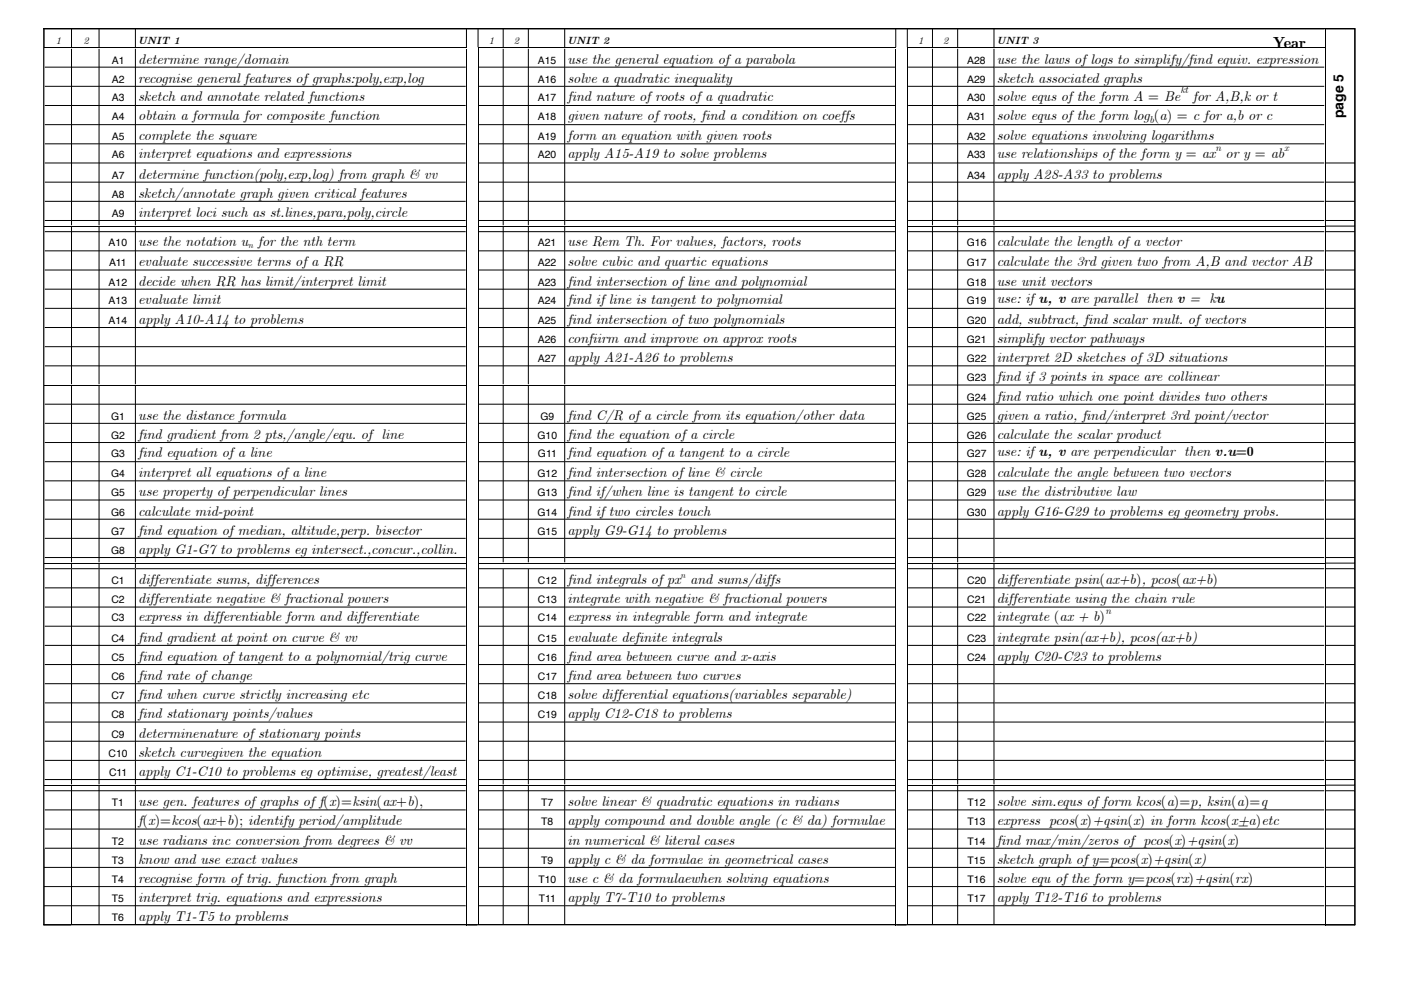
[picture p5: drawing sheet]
<svg xmlns="http://www.w3.org/2000/svg" width="297mm" height="210mm" viewBox="0 0 297 210" stroke-linecap="round" stroke-linejoin="round" font-family="sans-serif">
<defs><g id="words">
<text font-size="3.4" x="269.9" y="10.3">Year</text>
<g font-size="3">
<text x="29.3" y="13.5">determine range/domain</text>
<text x="29.3" y="17.5">recognise general features of graphs:poly,exp,log</text>
<text x="120.3" y="13.5">use the general equation of a parabola</text>
<text x="120.3" y="17.5">solve a quadratic inequality</text>
<text x="211.3" y="13.5">use the laws of logs to simplify/find equiv. expression</text>
<text x="211.3" y="17.5">sketch associated graphs</text>
<text x="29.3" y="21.4">sketch and annotate related functions</text>
<text x="120.3" y="21.4">find nature of roots of a quadratic</text>
<text x="211.3" y="21.4">solve equs of the form A = Be</text>
<text x="252.9" y="21.4">for A,B,k or t</text>
<text x="29.3" y="25.4">obtain a formula for composite function</text>
<text x="29.3" y="29.7">complete the square</text>
<text x="120.3" y="25.4">given nature of roots, find a condition on coeffs</text>
<text x="120.3" y="29.7">form an equation with given roots</text>
<text x="211.3" y="25.4">solve equs of the form log (a) = c for a,b or c</text>
<text x="211.3" y="29.7">solve equations involving logarithms</text>
<text x="284.8" y="25.1" transform="rotate(-90 284.8 25.1)">page 5</text>
<text x="29.3" y="33.5">interpret equations and expressions</text>
<text x="120.3" y="33.5">apply A15-A19 to solve problems</text>
<text x="211.3" y="33.5">use relationships of the form y = ax or y = ab</text>
<text x="29.3" y="37.9">determine function(poly,exp,log) from graph &amp; vv</text>
<text x="29.3" y="41.9">sketch/annotate graph given critical features</text>
<text x="211.3" y="37.9">apply A28-A33 to problems</text>
<text x="29.3" y="46">interpret loci such as st.lines,para,poly,circle</text>
<text x="29.3" y="52.2">use the notation u for the nth term</text>
<text x="120.3" y="52.2">use Rem Th. For values, factors, roots</text>
<text x="211.3" y="52.2">calculate the length of a vector</text>
<text x="29.3" y="56.5">evaluate successive terms of a RR</text>
<text x="120.3" y="56.5">solve cubic and quartic equations</text>
<text x="211.3" y="56.5">calculate the 3rd given two from A,B and vector AB</text>
<text x="29.3" y="60.6">decide when RR has limit/interpret limit</text>
<text x="29.3" y="64.4">evaluate limit</text>
<text x="120.3" y="60.6">find intersection of line and polynomial</text>
<text x="120.3" y="64.4">find if line is tangent to polynomial</text>
<text x="211.3" y="60.6">use unit vectors</text>
<text x="211.3" y="64.3">use: ifu, v are parallel then v = ku</text>
<text x="29.3" y="68.7">apply A10-A14 to problems</text>
<text x="120.3" y="68.7">find intersection of two polynomials</text>
<text x="211.3" y="68.7">add, subtract, find scalar mult. of vectors</text>
<text x="120.3" y="72.7">confiirm and improve on approx roots</text>
<text x="120.3" y="76.8">apply A21-A26 to problems</text>
<text x="211.3" y="72.7">simplify vector pathways</text>
<text x="211.3" y="76.8">interpret 2D sketches of 3D situations</text>
<text x="211.3" y="80.9">find if 3 points in space are collinear</text>
<text x="29.3" y="89">use the distance formula</text>
<text x="120.3" y="89">find C/R of a circle from its equation/other data</text>
<text x="211.3" y="84.9">find ratio which one point divides two others</text>
<text x="211.3" y="89">given a ratio, find/interpret 3rd point/vector</text>
<text x="29.3" y="93.1">find gradient from 2 pts,/angle/equ. of line</text>
<text x="120.3" y="93.1">find the equation of a circle</text>
<text x="211.3" y="93.1">calculate the scalar product</text>
<text x="29.3" y="96.9">find equation of a line</text>
<text x="29.3" y="101.2">interpret all equations of a line</text>
<text x="120.3" y="96.9">find equation of a tangent to a circle</text>
<text x="120.3" y="101.2">find intersection of line &amp; circle</text>
<text x="211.3" y="96.8">use: ifu, v are perpendicular then v.u=0</text>
<text x="211.3" y="101.2">calculate the angle between two vectors</text>
<text x="29.3" y="105.3">use property of perpendicular lines</text>
<text x="120.3" y="105.3">find if/when line is tangent to circle</text>
<text x="211.3" y="105.3">use the distributive law</text>
<text x="29.3" y="109.3">calculate mid-point</text>
<text x="29.3" y="113.4">find equation of median, altitude,perp. bisector</text>
<text x="120.3" y="109.3">find if two circles touch</text>
<text x="120.3" y="113.4">apply G9-G14 to problems</text>
<text x="211.3" y="109.3">apply G16-G29 to problems eg geometry probs.</text>
<text x="29.3" y="117.4">apply G1-G7 to problems eg intersect.,concur.,collin.</text>
<text x="29.3" y="123.9">differentiate sums, differences</text>
<text x="120.3" y="123.9">find integrals of px and sums/diffs</text>
<text x="211.3" y="123.9">differentiate psin(ax+b), pcos(ax+b)</text>
<text x="29.3" y="127.9">differentiate negative &amp; fractional powers</text>
<text x="29.3" y="131.8">express in differentiable form and differentiate</text>
<text x="120.3" y="127.9">integrate with negative &amp; fractional powers</text>
<text x="120.3" y="131.8">express in integrable form and integrate</text>
<text x="211.3" y="127.9">differentiate using the chain rule</text>
<text x="211.3" y="131.8">integrate (ax + b)</text>
<text x="29.3" y="136.1">find gradient at point on curve &amp; vv</text>
<text x="120.3" y="136.1">evaluate definite integrals</text>
<text x="211.3" y="136.1">integrate psin(ax+b), pcos(ax+b)</text>
<text x="29.3" y="140.1">find equation of tangent to a polynomial/trig curve</text>
<text x="120.3" y="140.1">find area between curve and x-axis</text>
<text x="211.3" y="140.1">apply C20-C23 to problems</text>
<text x="29.3" y="144.2">find rate of change</text>
<text x="29.3" y="148.3">find when curve strictly increasing etc</text>
<text x="120.3" y="144.2">find area between two curves</text>
<text x="120.3" y="148.3">solve differential equations(variables separable)</text>
<text x="29.3" y="152.3">find stationary points/values</text>
<text x="120.3" y="152.3">apply C12-C18 to problems</text>
<text x="29.3" y="156.4">determinenature of stationary points</text>
<text x="29.3" y="160.5">sketch curvegiven the equation</text>
<text x="29.3" y="164.5">apply C1-C10 to problems eg optimise, greatest/least</text>
<text x="29.3" y="171">use gen. features of graphs of f(x)=ksin(ax+b),</text>
<text x="120.3" y="171">solve linear &amp; quadratic equations in radians</text>
<text x="211.3" y="171">solve sim.equs of form kcos(a)=p, ksin(a)=q</text>
<text x="29.3" y="175">f(x)=kcos(ax+b); identify period/amplitude</text>
<text x="29.3" y="179.1">use radians inc conversion from degrees &amp; vv</text>
<text x="120.3" y="175">apply compound and double angle (c &amp; da) formulae</text>
<text x="120.3" y="179.1">in numerical &amp; literal cases</text>
<text x="211.3" y="175">express pcos(x)+qsin(x) in form kcos(x±a)etc</text>
<text x="211.3" y="179.1">find max/min/zeros of pcos(x)+qsin(x)</text>
<text x="29.3" y="183.1">know and use exact values</text>
<text x="120.3" y="183.1">apply c &amp; da formulae in geometrical cases</text>
<text x="211.3" y="183.1">sketch graph of y=pcos(x)+qsin(x)</text>
<text x="29.3" y="187.2">recognise form of trig. function from graph</text>
<text x="29.3" y="191.3">interpret trig. equations and expressions</text>
<text x="120.3" y="187.2">use c &amp; da formulaewhen solving equations</text>
<text x="120.3" y="191.3">apply T7-T10 to problems</text>
<text x="211.3" y="187.2">solve equ of the form y=pcos(rx)+qsin(rx)</text>
<text x="211.3" y="191.3">apply T12-T16 to problems</text>
<text x="29.3" y="195.3">apply T1-T5 to problems</text>
</g>
<g font-size="2.2">
<text x="11.9" y="9.4">1</text>
<text x="17.7" y="9.4">2</text>
<text x="29.2" y="9.4">UNIT 1</text>
<text x="103.6" y="9.4">1</text>
<text x="109" y="9.4">2</text>
<text x="120.2" y="9.4">UNIT 2</text>
<text x="194.7" y="9.4">1</text>
<text x="200" y="9.4">2</text>
<text x="211.3" y="9.4">UNIT 3</text>
<text x="23.7" y="13.5">A1</text>
<text x="23.7" y="17.5">A2</text>
<text x="114.1" y="13.5">A15</text>
<text x="114.1" y="17.5">A16</text>
<text x="205.1" y="13.5">A28</text>
<text x="205.1" y="17.5">A29</text>
<text x="23.7" y="21.4">A3</text>
<text x="114.1" y="21.4">A17</text>
<text x="205.1" y="21.4">A30</text>
<text x="23.7" y="25.4">A4</text>
<text x="23.7" y="29.7">A5</text>
<text x="114.1" y="25.4">A18</text>
<text x="114.1" y="29.7">A19</text>
<text x="205.1" y="25.4">A31</text>
<text x="205.1" y="29.7">A32</text>
<text x="23.7" y="33.5">A6</text>
<text x="114.1" y="33.5">A20</text>
<text x="205.1" y="33.5">A33</text>
<text x="23.7" y="37.9">A7</text>
<text x="23.7" y="41.9">A8</text>
<text x="205.1" y="37.9">A34</text>
<text x="23.7" y="46">A9</text>
<text x="23" y="52.2">A10</text>
<text x="114.1" y="52.2">A21</text>
<text x="205" y="52.2">G16</text>
<text x="23.1" y="56.5">A11</text>
<text x="114.1" y="56.5">A22</text>
<text x="205" y="56.5">G17</text>
<text x="23" y="60.6">A12</text>
<text x="23" y="64.4">A13</text>
<text x="114.1" y="60.6">A23</text>
<text x="114.1" y="64.4">A24</text>
<text x="205" y="60.6">G18</text>
<text x="205" y="64.4">G19</text>
<text x="23" y="68.7">A14</text>
<text x="114.1" y="68.7">A25</text>
<text x="205" y="68.7">G20</text>
<text x="114.1" y="72.7">A26</text>
<text x="114.1" y="76.8">A27</text>
<text x="205" y="72.7">G21</text>
<text x="205" y="76.8">G22</text>
<text x="205" y="80.9">G23</text>
<text x="23.5" y="89">G1</text>
<text x="114.6" y="89">G9</text>
<text x="205" y="84.9">G24</text>
<text x="205" y="89">G25</text>
<text x="23.5" y="93.1">G2</text>
<text x="114" y="93.1">G10</text>
<text x="205" y="93.1">G26</text>
<text x="23.5" y="96.9">G3</text>
<text x="23.5" y="101.2">G4</text>
<text x="114" y="101.2">G12</text>
<text x="114.1" y="96.9">G11</text>
<text x="205" y="96.9">G27</text>
<text x="205" y="101.2">G28</text>
<text x="23.5" y="105.3">G5</text>
<text x="114" y="105.3">G13</text>
<text x="205" y="105.3">G29</text>
<text x="23.5" y="109.3">G6</text>
<text x="23.5" y="113.4">G7</text>
<text x="114" y="109.3">G14</text>
<text x="114" y="113.4">G15</text>
<text x="205" y="109.3">G30</text>
<text x="23.5" y="117.4">G8</text>
<text x="23.6" y="123.9">C1</text>
<text x="114.1" y="123.9">C12</text>
<text x="205.1" y="123.9">C20</text>
<text x="23.6" y="127.9">C2</text>
<text x="23.6" y="131.8">C3</text>
<text x="114.1" y="127.9">C13</text>
<text x="114.1" y="131.8">C14</text>
<text x="205.1" y="127.9">C21</text>
<text x="205.1" y="131.8">C22</text>
<text x="23.6" y="136.1">C4</text>
<text x="114.1" y="136.1">C15</text>
<text x="205.1" y="136.1">C23</text>
<text x="23.6" y="140.1">C5</text>
<text x="114.1" y="140.1">C16</text>
<text x="205.1" y="140.1">C24</text>
<text x="23.6" y="144.2">C6</text>
<text x="23.6" y="148.3">C7</text>
<text x="114.1" y="144.2">C17</text>
<text x="114.1" y="148.3">C18</text>
<text x="23.6" y="152.3">C8</text>
<text x="114.1" y="152.3">C19</text>
<text x="23" y="160.5">C10</text>
<text x="23.6" y="156.4">C9</text>
<text x="23.1" y="164.5">C11</text>
<text x="23.7" y="171">T1</text>
<text x="114.7" y="171">T7</text>
<text x="205.2" y="171">T12</text>
<text x="23.7" y="179.1">T2</text>
<text x="114.7" y="175">T8</text>
<text x="205.2" y="175">T13</text>
<text x="205.2" y="179.1">T14</text>
<text x="23.7" y="183.1">T3</text>
<text x="114.7" y="183.1">T9</text>
<text x="205.2" y="183.1">T15</text>
<text x="23.7" y="187.2">T4</text>
<text x="23.7" y="191.3">T5</text>
<text x="114.1" y="187.2">T10</text>
<text x="114.2" y="191.3">T11</text>
<text x="205.2" y="187.2">T16</text>
<text x="205.2" y="191.3">T17</text>
<text x="23.7" y="195.3">T6</text>
</g>
<g font-size="2.1">
<text x="250.3" y="19.7">kt</text>
<text x="243.7" y="26">b</text>
<text x="257.7" y="31.9">n</text>
<text x="272.3" y="31.9">x</text>
<text x="234.4" y="130.1">n</text>
</g>
<g font-size="1.9">
<text x="52.6" y="52.7">n</text>
<text x="144.3" y="122.5">n</text>
</g>
</g></defs>
<g fill="none" stroke="#000" stroke-width=".21">
<path d="M9.5 10.2h89.5M9.5 14.2h19.2M9.5 18.3h19.2M15.2 6.2v3.8M15.2 10.3v37.5M21 6.2v3.8M21 10.3v37.5M28.7 6.2v3.8M28.7 10.3v37.5M28.8 14.2h69.9M28.8 18.3h69.9M98.9 10.3v185.9"/>
<path d="M98.9 6.2v3.8M101.4 10.1v186.1M101.4 6.2v3.8M101.5 10.2h88.5M101.5 14.2h18.2M101.5 18.3h18.2M106.7 6.2v3.8M106.7 10.3v37.5M112 6.2v3.8M112 10.3v37.5M119.7 6.2v3.8M119.7 10.3v37.5"/>
<path d="M119.8 14.2h69.9M119.8 18.3h69.9M189.9 10.3v185.9M189.9 6.2v3.8M192.4 10.1v186.1M192.4 6.2v3.8M192.5 10.2h88.5M192.5 14.2h18.2M192.5 18.3h18.2M197.7 6.2v3.8M197.7 10.3v37.5M203 6.2v3.8"/>
<path d="M203 10.3v37.5M210.7 6.2v3.8M210.7 10.3v37.5M210.8 14.2h70M210.8 18.3h70M280.9 6.2v190M287.3 6.2v189.9h-6.2M9.5 22.4h19.2M9.5 26.4h19.2M9.5 30.5h19.2M9.5 34.6h19.2M9.5 38.6h19.2"/>
<path d="M28.8 22.4h69.9M28.8 26.4h69.9M28.8 30.5h69.9M28.8 34.6h69.9M28.8 38.6h69.9M101.5 22.4h18.2M101.5 26.4h18.2M101.5 30.5h18.2M101.5 34.6h18.2M101.5 38.6h18.2M119.8 22.4h69.9M119.8 26.4h69.9"/>
<path d="M119.8 30.5h69.9M119.8 34.6h69.9M119.8 38.6h69.9M192.5 22.4h18.2M192.5 26.4h18.2M192.5 30.5h18.2M192.5 34.6h18.2M192.5 38.6h18.2M210.8 22.4h70M210.8 26.4h70M210.8 30.5h70M210.8 34.6h70"/>
<path d="M210.8 38.6h70M281.1 34.6h6.2M281.1 38.6h6.2M9.5 47.9h89.5M9.5 42.7h19.2M9.5 46.8h19.2M9.5 49.1h19.2M9.5 53.2h19.2M9.5 57.2h19.2M15.2 48.1v33.4M21 48.1v33.4M28.7 48.1v33.4"/>
<path d="M28.8 42.7h69.9M28.8 46.8h69.9M28.8 49.1h69.9M28.8 53.2h69.9M28.8 57.2h69.9M101.5 47.9h88.5M101.5 42.7h18.2M101.5 46.8h18.2M101.5 49.1h18.2M101.5 53.2h18.2M101.5 57.2h18.2M106.7 48.1v33.4"/>
<path d="M112 48.1v33.4M119.7 48.1v33.4M119.8 42.7h69.9M119.8 46.8h69.9M119.8 49.1h69.9M119.8 53.2h69.9M119.8 57.2h69.9M192.5 47.9h88.5M192.5 42.7h18.2M192.5 46.8h18.2M192.5 49.1h18.2M192.5 53.2h18.2"/>
<path d="M192.5 57.2h18.2M197.7 48.1v71.1M203 48.1v71.1M210.7 48.1v71.1M210.8 42.7h70M210.8 46.8h70M210.8 49.1h70M210.8 53.2h70M210.8 57.2h70M281.1 42.7h6.2M281.1 46.8h6.2M281.1 47.9h6.2"/>
<path d="M281.1 49.1h6.2M281.1 53.2h6.2M281.1 57.2h6.2M9.5 61.3h19.2M9.5 65.4h19.2M9.5 69.4h19.2M9.5 73.5h19.2M9.5 77.6h19.2M28.8 61.3h69.9M28.8 65.4h69.9M28.8 69.4h69.9M28.8 73.5h69.9"/>
<path d="M28.8 77.6h69.9M101.5 61.3h18.2M101.5 65.4h18.2M101.5 69.4h18.2M101.5 73.5h18.2M101.5 77.6h18.2M119.8 61.3h69.9M119.8 65.4h69.9M119.8 69.4h69.9M119.8 73.5h69.9M119.8 77.6h69.9M192.5 61.3h18.2"/>
<path d="M192.5 65.4h18.2M192.5 69.4h18.2M192.5 73.5h18.2M192.5 77.6h18.2M210.8 61.3h70M210.8 65.4h70M210.8 69.4h70M210.8 73.5h70M210.8 77.6h70M281.1 61.3h6.2M281.1 65.4h6.2M281.1 69.4h6.2"/>
<path d="M281.1 73.5h6.2M281.1 77.6h6.2M9.5 81.6h89.5M9.5 85.7h19.2M9.5 89.8h19.2M9.5 93.8h19.2M9.5 97.9h19.2M15.2 81.8v36.4M21 81.8v36.4M28.7 81.8v36.4h-19.2M28.8 85.7h69.9M28.8 89.8h69.9"/>
<path d="M28.8 93.8h69.9M28.8 97.9h69.9M101.5 81.6h88.5M101.5 85.7h18.2M101.5 89.8h18.2M101.5 93.8h18.2M101.5 97.9h18.2M106.7 81.8v36.4M112 81.8v36.4M119.7 81.8v36.4h-18.2M119.8 85.7h69.9M119.8 89.8h69.9"/>
<path d="M119.8 93.8h69.9M119.8 97.9h69.9M192.5 81.6h18.2M192.5 85.7h18.2M192.5 89.8h18.2M192.5 93.8h18.2M192.5 97.9h18.2M210.8 81.6h70M210.8 85.7h70M210.8 89.8h70M210.8 93.8h70M210.8 97.9h70"/>
<path d="M281.1 81.6h6.2M281.1 85.7h6.2M281.1 89.8h6.2M281.1 93.8h6.2M281.1 97.9h6.2M9.5 119.4h89.5M9.5 102h19.2M9.5 106h19.2M9.5 110.1h19.2M9.5 114.1h19.2M15.2 118.3v.9M15.2 119.6v.9"/>
<path d="M21 118.3v.9M21 119.6v.9M28.7 118.3v.9M28.7 119.6v.9M28.8 102h69.9M28.8 106h69.9M28.8 110.1h69.9M28.8 114.1h69.9M28.8 118.2h69.9M101.5 119.4h88.5M101.5 102h18.2M101.5 106h18.2"/>
<path d="M101.5 110.1h18.2M101.5 114.1h18.2M106.7 118.3v.9M112 118.3v.9M119.7 118.3v.9M119.8 102h69.9M119.8 106h69.9M119.8 110.1h69.9M119.8 114.1h69.9M119.8 118.2h69.9M192.5 119.4h88.5M192.5 102h18.2"/>
<path d="M192.5 106h18.2M192.5 110.1h18.2M192.5 114.1h18.2M192.5 118.2h18.2M197.7 119.6v46.7M203 119.6v46.7M210.7 119.6v46.7M210.8 102h70M210.8 106h70M210.8 110.1h70M210.8 114.1h70M210.8 118.2h70"/>
<path d="M281.1 102h6.2M281.1 106h6.2M281.1 110.1h6.2M281.1 114.1h6.2M281.1 118.2h6.2M281.1 119.4h6.2M9.5 120.6h19.2M9.5 124.6h19.2M9.5 128.7h19.2M9.5 132.8h19.2M9.5 136.8h19.2M15.2 120.7v45.6"/>
<path d="M21 120.7v45.6M28.7 120.7v45.6M28.8 120.6h69.9M28.8 124.6h69.9M28.8 128.7h69.9M28.8 132.8h69.9M28.8 136.8h69.9M101.5 120.6h18.2M101.5 124.6h18.2M101.5 128.7h18.2M101.5 132.8h18.2M101.5 136.8h18.2"/>
<path d="M106.7 120.7v45.6M112 120.7v45.6M119.7 120.7v45.6M119.8 120.6h69.9M119.8 124.6h69.9M119.8 128.7h69.9M119.8 132.8h69.9M119.8 136.8h69.9M192.5 120.6h18.2M192.5 124.6h18.2M192.5 128.7h18.2M192.5 132.8h18.2"/>
<path d="M192.5 136.8h18.2M210.8 120.6h70M210.8 124.6h70M210.8 128.7h70M210.8 132.8h70M210.8 136.8h70M281.1 120.6h6.2M281.1 124.6h6.2M281.1 128.7h6.2M281.1 132.8h6.2M281.1 136.8h6.2M9.5 140.9h19.2"/>
<path d="M9.5 145h19.2M9.5 149h19.2M9.5 153.1h19.2M9.5 157.2h19.2M28.8 140.9h69.9M28.8 145h69.9M28.8 149h69.9M28.8 153.1h69.9M28.8 157.2h69.9M101.5 140.9h18.2M101.5 145h18.2M101.5 149h18.2"/>
<path d="M101.5 153.1h18.2M101.5 157.2h18.2M119.8 140.9h69.9M119.8 145h69.9M119.8 149h69.9M119.8 153.1h69.9M119.8 157.2h69.9M192.5 140.9h18.2M192.5 145h18.2M192.5 149h18.2M192.5 153.1h18.2M192.5 157.2h18.2"/>
<path d="M210.8 140.9h70M210.8 145h70M210.8 149h70M210.8 153.1h70M210.8 157.2h70M281.1 140.9h6.2M281.1 145h6.2M281.1 149h6.2M281.1 153.1h6.2M281.1 157.2h6.2M9.5 166.5h89.5M9.5 161.2h19.2"/>
<path d="M9.5 165.3h19.2M9.5 167.7h19.2M9.5 171.7h19.2M9.5 175.8h19.2M9.5 179.8h19.2M15.2 166.6v29.3M21 166.6v29.3M28.7 166.6v29.3M28.8 161.2h69.9M28.8 165.3h69.9M28.8 167.7h69.9M28.8 171.7h69.9"/>
<path d="M28.8 175.8h69.9M28.8 179.8h69.9M101.5 166.5h88.5M101.5 161.2h18.2M101.5 165.3h18.2M101.5 167.7h18.2M101.5 171.7h18.2M101.5 175.8h18.2M101.5 179.8h18.2M106.7 166.6v29.3M112 166.6v29.3M119.7 166.6v29.3"/>
<path d="M119.8 161.2h69.9M119.8 165.3h69.9M119.8 167.7h69.9M119.8 171.7h69.9M119.8 175.8h69.9M119.8 179.8h69.9M192.5 166.5h88.5M192.5 161.2h18.2M192.5 165.3h18.2M192.5 167.7h18.2M192.5 171.7h18.2M192.5 175.8h18.2"/>
<path d="M192.5 179.8h18.2M197.7 166.6v29.3M203 166.6v29.3M210.7 166.6v29.3M210.8 161.2h70M210.8 165.3h70M210.8 167.7h70M210.8 171.7h70M210.8 175.8h70M210.8 179.8h70M281.1 161.2h6.2M281.1 165.3h6.2"/>
<path d="M281.1 166.5h6.2M281.1 167.7h6.2M281.1 171.7h6.2M281.1 175.8h6.2M281.1 179.8h6.2M9.4 183.9h5.7M9.4 188h5.7M9.4 192h5.7M9.4 196.1h5.7M15.2 196.1h83.8M15.2 183.9h13.5M15.2 188h13.5"/>
<path d="M15.2 192h13.5M28.8 183.9h69.9M28.8 188h69.9M28.8 192h69.9M99.1 196.1h2.1M101.5 196.1h88.5M101.5 183.9h18.2M101.5 188h18.2M101.5 192h18.2M119.8 183.9h69.9M119.8 188h69.9M119.8 192h69.9"/>
<path d="M190.1 196.1h2.1M192.5 196.1h88.5M192.5 183.9h18.2M192.5 188h18.2M192.5 192h18.2M210.8 183.9h70M210.8 188h70M210.8 192h70M281.1 183.9h6.2M281.1 188h6.2M281.1 192h6.2"/>
</g>
<path d="M9.2 6.1h278.2M9.3 5.9v190.3M287.2 5.9v190.3M9.2 196.1h278.2" fill="none" stroke="#000" stroke-width=".25"/>
<use href="#words"/>
</svg>
